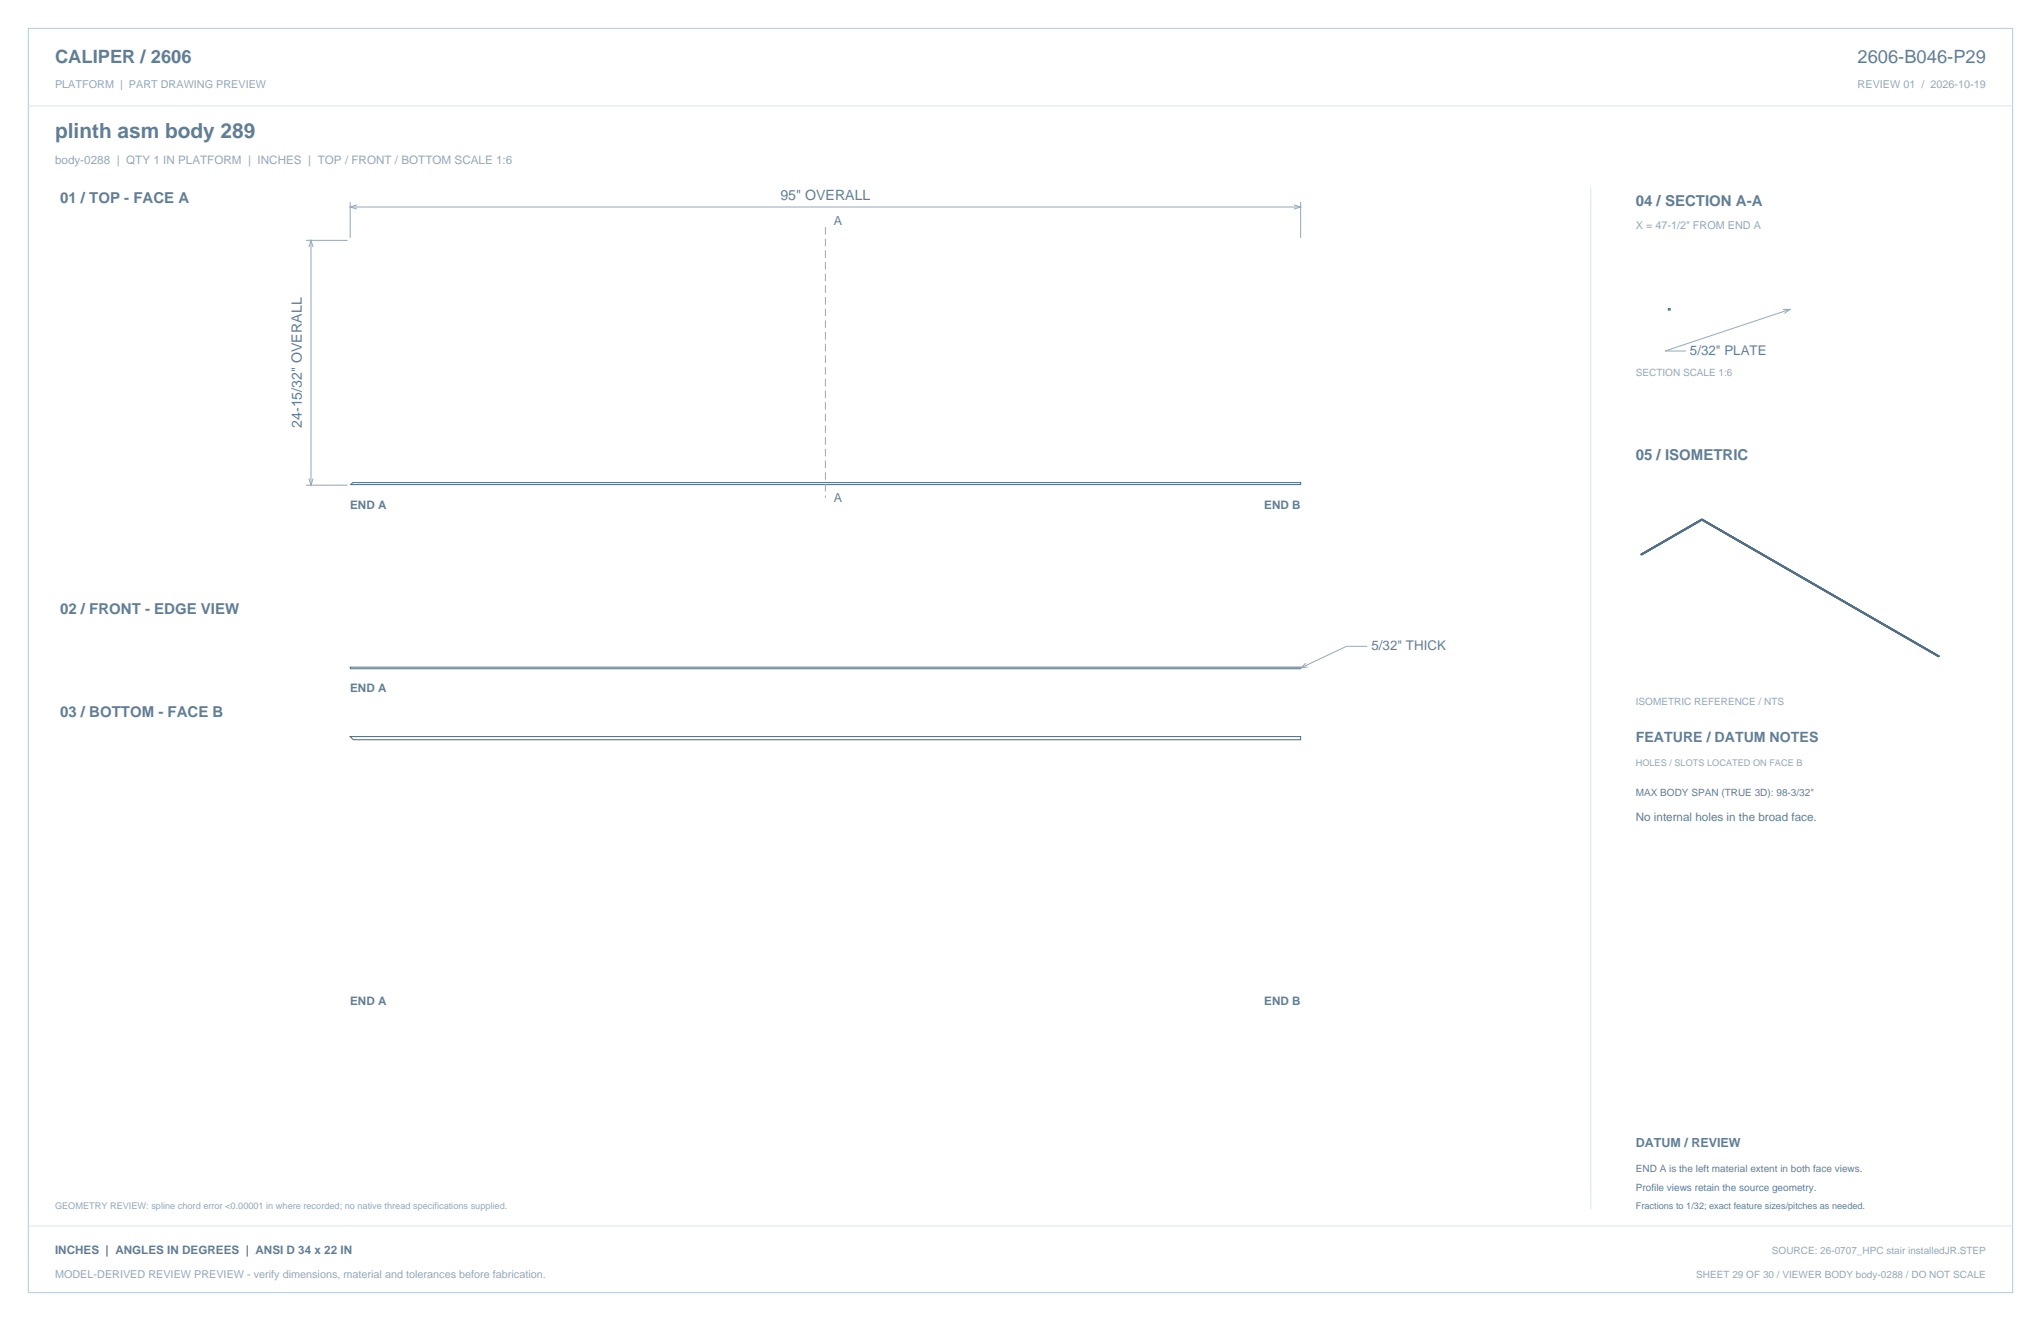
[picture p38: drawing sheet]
<svg xmlns="http://www.w3.org/2000/svg" width="864mm" height="559mm" viewBox="0 0 864 559" stroke-linecap="round" stroke-linejoin="round" font-family="sans-serif">
<defs><g id="words">
<text font-size="8.8" fill="#617e94" x="23.3" y="58.2">plinth asm body 289</text>
<g font-size="7.8" fill="#617e94">
<text x="23.3" y="26.8">CALIPER / 2606</text>
<text x="786" y="26.8">2606-B046-P29</text>
</g>
<g font-size="6.3" fill="#617e94">
<text x="25.4" y="86.1">01 / TOP - FACE A</text>
<text x="692.1" y="87.1">04 / SECTION A-A</text>
<text x="692.1" y="194.4">05 / ISOMETRIC</text>
<text x="25.4" y="259.6">02 / FRONT - EDGE VIEW</text>
<text x="25.4" y="303.4">03 / BOTTOM - FACE B</text>
</g>
<g font-size="6" fill="#617e94">
<text x="330.2" y="84.7">95&quot; OVERALL</text>
<text x="127.7" y="181" transform="rotate(-90 127.7 181)">24-15/32&quot; OVERALL</text>
<text x="692.1" y="314">FEATURE / DATUM NOTES</text>
</g>
<g font-size="5.6" fill="#617e94">
<text x="715.1" y="150.2">5/32&quot; PLATE</text>
<text x="580.3" y="275.2">5/32&quot; THICK</text>
</g>
<g font-size="5.3" fill="#617e94">
<text x="352.8" y="95">A</text>
<text x="352.8" y="212.3">A</text>
<text x="692.1" y="485.1">DATUM / REVIEW</text>
</g>
<text font-size="4.9" fill="#93a8b9" x="23.3" y="69.5">body-0288 | QTY 1 IN PLATFORM | INCHES | TOP / FRONT / BOTTOM SCALE 1:6</text>
<g font-size="4.9" fill="#617e94">
<text x="148.2" y="215.5">END A</text>
<text x="535" y="215.5">END B</text>
<text x="148.2" y="292.8">END A</text>
<text x="692.1" y="347.5">No internal holes in the broad face.</text>
<text x="148.2" y="425">END A</text>
<text x="535" y="425">END B</text>
<text x="23.3" y="530.6">INCHES | ANGLES IN DEGREES | ANSI D 34 x 22 IN</text>
</g>
<g font-size="4.6" fill="#93a8b9">
<text x="23.3" y="37">PLATFORM | PART DRAWING PREVIEW</text>
<text x="786" y="37">REVIEW 01 / 2026-10-19</text>
<text x="692.1" y="97">X = 47-1/2&quot; FROM END A</text>
<text x="23.3" y="540.5">MODEL-DERIVED REVIEW PREVIEW - verify dimensions, material and tolerances before fabrication.</text>
</g>
<g font-size="4.2" fill="#93a8b9">
<text x="692.1" y="159.1">SECTION SCALE 1:6</text>
<text x="692.1" y="298.1">ISOMETRIC REFERENCE / NTS</text>
<text x="749.7" y="530.6">SOURCE: 26-0707_HPC stair installedJR.STEP</text>
<text x="717.7" y="540.5">SHEET 29 OF 30 / VIEWER BODY body-0288 / DO NOT SCALE</text>
</g>
<g font-size="4.2" fill="#617e94">
<text x="692.1" y="336.9">MAX BODY SPAN (TRUE 3D): 98-3/32&quot;</text>
<text x="692.1" y="495.7">END A is the left material extent in both face views.</text>
<text x="692.1" y="503.8">Profile views retain the source geometry.</text>
</g>
<g font-size="3.9" fill="#93a8b9">
<text x="692.1" y="323.8">HOLES / SLOTS LOCATED ON FACE B</text>
<text x="23.3" y="511.5">GEOMETRY REVIEW: spline chord error &lt;0.00001 in where recorded; no native thread specifications supplied.</text>
</g>
<text font-size="3.9" fill="#617e94" x="692.1" y="511.5">Fractions to 1/32; exact feature sizes/pitches as needed.</text>
</g></defs>
<path d="M12 12h839.6v534.8h-839.6z" fill="none" stroke="#b8cad8" stroke-width=".42"/>
<path d="M12 44.8h839.6M673.1 79.4v432.1" fill="none" stroke="#dbe5ed" stroke-width=".42"/>
<path d="M148.4 205l.9-.8h401v.8zM148.2 311.6h402.1v1.3h-400.8z" fill="none" stroke="#536f85" stroke-width=".44"/>
<path d="M148.2 85.5v15.1M148.2 87.6h402.1M151 86.7l-2.8 .9 2.8 .9M547.5 86.7l2.8 .9-2.8 .9M550.3 85.5v15.1M129.5 101.7h17.6M130.7 104.5l.9-2.8 .9 2.8M131.6 101.7v103.5M129.5 205.2h17.6M130.7 202.4l.9 2.8 .9-2.8M578.6 273.4h-8.9l-19.4 9.2M552.5 280.6l-2.2 2 3-.5" fill="none" stroke="#93a8b9" stroke-width=".42"/>
<path d="M349.2 96v114.5" fill="none" stroke="#93a8b9" stroke-width=".42" stroke-dasharray="3.2 1.8" stroke-linecap="butt"/>
<path d="M148.2 282.2h402.1v.7h-402z" fill="none" stroke="#536f85" stroke-width=".42"/>
<path d="M705.9 130.5h.8v.7h-.8z" fill-rule="evenodd" fill="#f2f6f9" stroke="#536f85" stroke-width=".42"/>
<path d="M754.5 130.9h2.9l-2.4 1.7M757.4 130.9l-52.9 17.6h8.8" fill="none" stroke="#93a8b9" stroke-width=".42"/>
<g fill="none" stroke="#536f85" stroke-width=".42">
<path d="M720.1 219.5l-25.8 15.1M720.1 219.5v.6M720.1 219.5l100.5 58.1M720.1 219.7l-25.8 14.9M720.1 219.7l100.5 58M694.3 234.6h.1M694.3 234.6l.3 .2M694.3 234.5h.1M694.3 234.5v.1M694.3 234.5l.2 .2M694.5 234.7l25.6-14.8 100.2 57.8M694.5 234.6l.1 .2"/>
<path d="M694.6 234.6l25.5-14.8 100.2 57.9M694.6 234.6v.1M694.6 234.7h.1M720.1 220.1l-25.5 14.7M720.1 220.1l100.1 57.8M820.2 277.8v.1M820.3 277.7h.1M820.3 277.7v.1M820.5 277.6l-.3 .2M820.5 277.5l.1 .2M820.5 277.5h.1M820.5 277.6h.1"/>
<path d="M820.6 277.7l-.4 .2"/>
</g>
<path d="M12 518.6h839.6" fill="none" stroke="#dbe5ed" stroke-width=".42"/>
<use href="#words"/>
</svg>
